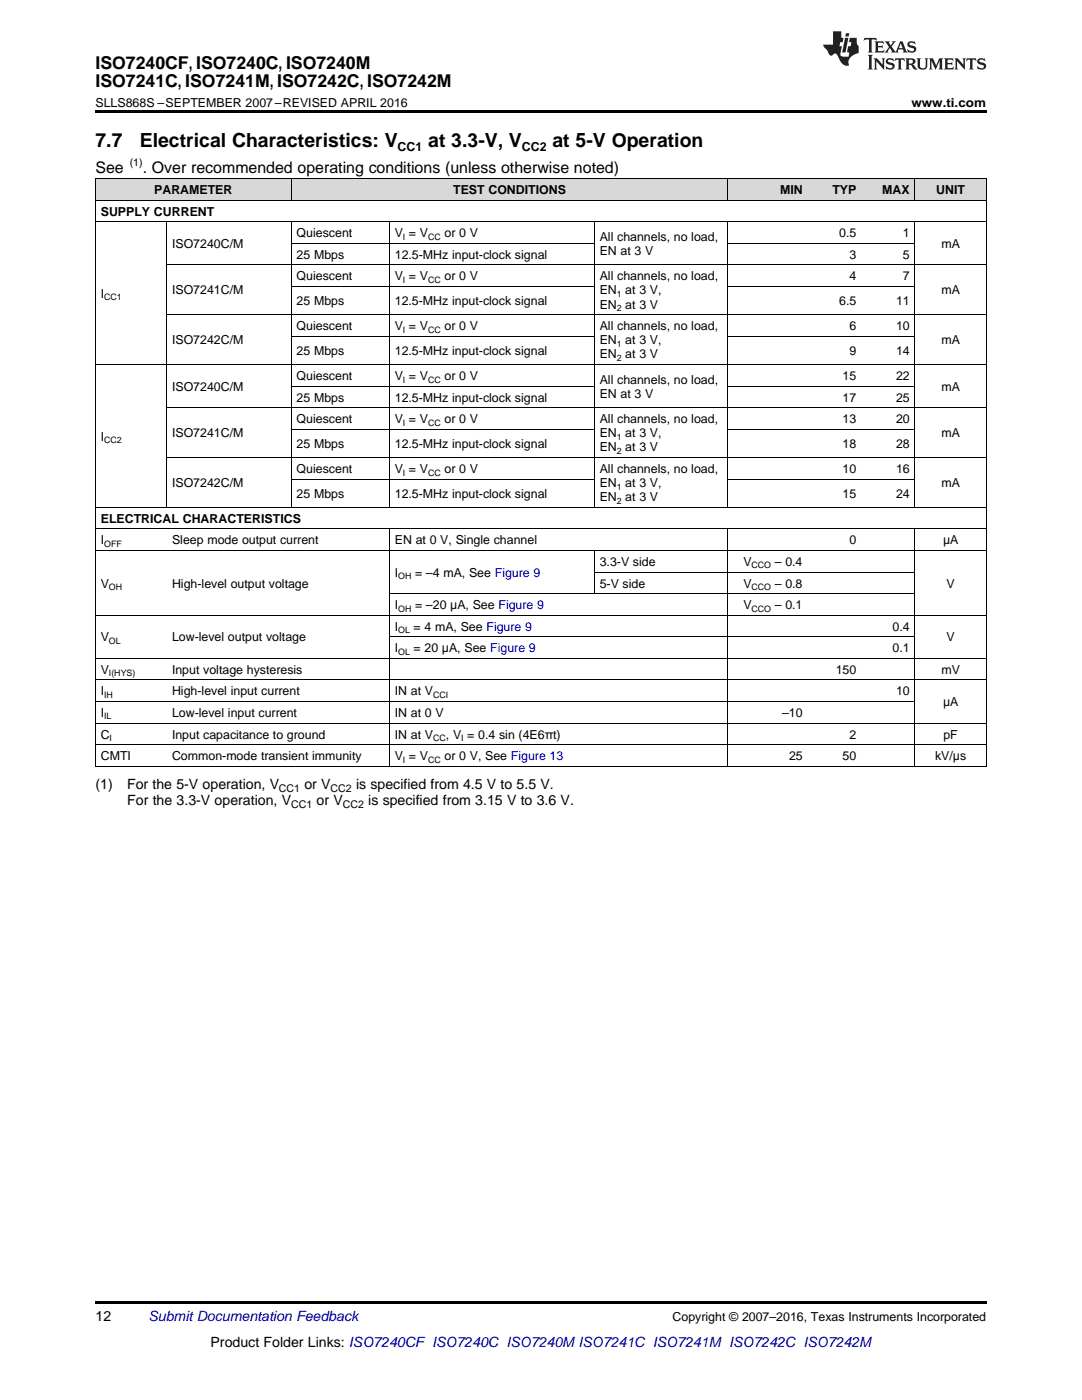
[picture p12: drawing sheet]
<svg xmlns="http://www.w3.org/2000/svg" width="216mm" height="279mm" viewBox="0 0 216 279" stroke-linecap="round" stroke-linejoin="round" font-family="sans-serif">
<defs><g id="words">
<g font-size="3.9">
<text x="19" y="29.3">7.7</text>
<text x="27.9" y="29.3">Electrical Characteristics: V</text>
<text x="85.4" y="29.3">at 3.3-V, V</text>
<text x="110.2" y="29.3">at 5-V Operation</text>
</g>
<g font-size="3.5">
<text x="19" y="13.8">ISO7240CF, ISO7240C, ISO7240M</text>
<text x="19" y="17.3">ISO7241C, ISO7241M, ISO7242C, ISO7242M</text>
</g>
<g font-size="3.2">
<text x="19" y="34.4">See</text>
<text x="28.5" y="34.4">. Over recommended operating conditions (unless otherwise noted)</text>
</g>
<g font-size="2.8">
<text x="19" y="157.6">(1)</text>
<text x="25.4" y="157.6">For the 5-V operation, V</text>
<text x="25.4" y="160.7">For the 3.3-V operation, V</text>
<text x="60.7" y="157.6">or V</text>
<text x="63.2" y="160.7">or V</text>
<text x="71" y="157.6">is specified from 4.5 V to 5.5 V.</text>
<text x="73.5" y="160.7">is specified from 3.15 V to 3.6 V.</text>
<text x="19" y="263.6">12</text>
<text x="42" y="268.9">Product Folder Links: ISO7240CF ISO7240C ISO7240M ISO7241C ISO7241M ISO7242C ISO7242M</text>
</g>
<text font-size="2.8" fill="#0000c8" x="29.6" y="263.6">Submit Documentation Feedback</text>
<g font-size="2.5">
<text x="19" y="21.4">SLLS868S –SEPTEMBER 2007–REVISED APRIL 2016</text>
<text x="181.9" y="21.4">www.ti.com</text>
<text x="79.3" y="30.1">CC1</text>
<text x="104.1" y="30.1">CC2</text>
<text x="30.8" y="38.7">PARAMETER</text>
<text x="90.4" y="38.7">TEST CONDITIONS</text>
<text x="155.7" y="38.7">MIN</text>
<text x="166.1" y="38.7">TYP</text>
<text x="176" y="38.7">MAX</text>
<text x="186.8" y="38.7">UNIT</text>
<text x="20.1" y="43">SUPPLY CURRENT</text>
<text x="59.2" y="47.3">Quiescent</text>
<text x="78.8" y="47.3">V = V</text>
<text x="88.7" y="47.3">or 0 V</text>
<text x="167.5" y="47.3">0.5</text>
<text x="180.2" y="47.3">1</text>
<text x="34.3" y="49.5">ISO7240C/M</text>
<text x="59.2" y="51.6">25 Mbps</text>
<text x="78.8" y="51.6">12.5-MHz input-clock signal</text>
<text x="119.7" y="48.1">All channels, no load,</text>
<text x="119.7" y="50.9">EN at 3 V</text>
<text x="169.5" y="51.6">3</text>
<text x="180.2" y="51.6">5</text>
<text x="187.9" y="49.5">mA</text>
<text x="20.1" y="59.4">I</text>
<text x="34.3" y="58.8">ISO7241C/M</text>
<text x="59.2" y="56">Quiescent</text>
<text x="78.8" y="56">V = V</text>
<text x="88.7" y="56">or 0 V</text>
<text x="119.7" y="56">All channels, no load,</text>
<text x="119.7" y="58.8">EN at 3 V,</text>
<text x="169.5" y="56">4</text>
<text x="180.2" y="56">7</text>
<text x="187.9" y="58.8">mA</text>
<text x="59.2" y="60.9">25 Mbps</text>
<text x="59.2" y="65.9">Quiescent</text>
<text x="78.8" y="60.9">12.5-MHz input-clock signal</text>
<text x="78.8" y="65.9">V = V</text>
<text x="88.7" y="65.9">or 0 V</text>
<text x="119.7" y="61.6">EN at 3 V</text>
<text x="119.7" y="65.9">All channels, no load,</text>
<text x="167.5" y="60.9">6.5</text>
<text x="169.5" y="65.9">6</text>
<text x="178.8" y="60.9">11</text>
<text x="178.8" y="65.9">10</text>
<text x="34.3" y="68.7">ISO7242C/M</text>
<text x="59.2" y="70.9">25 Mbps</text>
<text x="78.8" y="70.9">12.5-MHz input-clock signal</text>
<text x="119.7" y="68.7">EN at 3 V,</text>
<text x="119.7" y="71.5">EN at 3 V</text>
<text x="169.5" y="70.9">9</text>
<text x="178.8" y="70.9">14</text>
<text x="187.9" y="68.7">mA</text>
<text x="34.3" y="78">ISO7240C/M</text>
<text x="59.2" y="75.8">Quiescent</text>
<text x="78.8" y="75.8">V = V</text>
<text x="88.7" y="75.8">or 0 V</text>
<text x="119.7" y="76.6">All channels, no load,</text>
<text x="168.1" y="75.8">15</text>
<text x="178.8" y="75.8">22</text>
<text x="187.9" y="78">mA</text>
<text x="59.2" y="80.2">25 Mbps</text>
<text x="78.8" y="80.2">12.5-MHz input-clock signal</text>
<text x="119.7" y="79.4">EN at 3 V</text>
<text x="168.1" y="80.2">17</text>
<text x="178.8" y="80.2">25</text>
<text x="20.1" y="87.9">I</text>
<text x="34.3" y="87.3">ISO7241C/M</text>
<text x="59.2" y="84.5">Quiescent</text>
<text x="59.2" y="89.4">25 Mbps</text>
<text x="78.8" y="84.5">V = V</text>
<text x="78.8" y="89.4">12.5-MHz input-clock signal</text>
<text x="88.7" y="84.5">or 0 V</text>
<text x="119.7" y="84.5">All channels, no load,</text>
<text x="119.7" y="87.3">EN at 3 V,</text>
<text x="168.1" y="84.5">13</text>
<text x="168.1" y="89.4">18</text>
<text x="178.8" y="84.5">20</text>
<text x="178.8" y="89.4">28</text>
<text x="187.9" y="87.3">mA</text>
<text x="59.2" y="94.4">Quiescent</text>
<text x="78.8" y="94.4">V = V</text>
<text x="88.7" y="94.4">or 0 V</text>
<text x="119.7" y="90.1">EN at 3 V</text>
<text x="119.7" y="94.4">All channels, no load,</text>
<text x="168.1" y="94.4">10</text>
<text x="178.8" y="94.4">16</text>
<text x="34.3" y="97.2">ISO7242C/M</text>
<text x="59.2" y="99.4">25 Mbps</text>
<text x="78.8" y="99.4">12.5-MHz input-clock signal</text>
<text x="119.7" y="97.2">EN at 3 V,</text>
<text x="119.7" y="100">EN at 3 V</text>
<text x="168.1" y="99.4">15</text>
<text x="178.8" y="99.4">24</text>
<text x="187.9" y="97.2">mA</text>
<text x="20.1" y="104.4">ELECTRICAL CHARACTERISTICS</text>
<text x="20.1" y="108.7">I</text>
<text x="34.3" y="108.7">Sleep mode output current</text>
<text x="78.8" y="108.7">EN at 0 V, Single channel</text>
<text x="119.7" y="113">3.3-V side</text>
<text x="148.3" y="113">V</text>
<text x="154.6" y="113">– 0.4</text>
<text x="169.5" y="108.7">0</text>
<text x="188.2" y="108.7">μA</text>
<text x="20.1" y="117.3">V</text>
<text x="34.3" y="117.3">High-level output voltage</text>
<text x="78.8" y="115.1">I</text>
<text x="82.8" y="115.1">= –4 mA, See Figure 9</text>
<text x="119.7" y="117.3">5-V side</text>
<text x="148.3" y="117.3">V</text>
<text x="154.6" y="117.3">– 0.8</text>
<text x="188.9" y="117.3">V</text>
<text x="78.8" y="121.6">I</text>
<text x="78.8" y="125.9">I</text>
<text x="82.5" y="125.9">= 4 mA, See Figure 9</text>
<text x="82.8" y="121.6">= –20 μA, See Figure 9</text>
<text x="148.3" y="121.6">V</text>
<text x="154.6" y="121.6">– 0.1</text>
<text x="178.1" y="125.9">0.4</text>
<text x="20.1" y="128">V</text>
<text x="34.3" y="128">Low-level output voltage</text>
<text x="78.8" y="130.2">I</text>
<text x="82.5" y="130.2">= 20 μA, See Figure 9</text>
<text x="178.1" y="130.2">0.1</text>
<text x="188.9" y="128">V</text>
<text x="20.1" y="134.5">V</text>
<text x="34.3" y="134.5">Input voltage hysteresis</text>
<text x="166.8" y="134.5">150</text>
<text x="187.9" y="134.5">mV</text>
<text x="20.1" y="138.8">I</text>
<text x="20.1" y="143.1">I</text>
<text x="34.3" y="138.8">High-level input current</text>
<text x="34.3" y="143.1">Low-level input current</text>
<text x="78.8" y="138.8">IN at V</text>
<text x="78.8" y="143.1">IN at 0 V</text>
<text x="156.1" y="143.1">–10</text>
<text x="178.8" y="138.8">10</text>
<text x="188.2" y="140.9">μA</text>
<text x="20.1" y="147.4">C</text>
<text x="34.3" y="147.4">Input capacitance to ground</text>
<text x="78.8" y="147.4">IN at V</text>
<text x="89" y="147.4">, V = 0.4 sin (4E6πt)</text>
<text x="169.5" y="147.4">2</text>
<text x="188.2" y="147.4">pF</text>
<text x="20.1" y="151.7">CMTI</text>
<text x="34.3" y="151.7">Common-mode transient immunity</text>
<text x="78.8" y="151.7">V = V</text>
<text x="88.7" y="151.7">or 0 V, See Figure 13</text>
<text x="157.4" y="151.7">25</text>
<text x="168.1" y="151.7">50</text>
<text x="186.6" y="151.7">kV/μs</text>
<text x="134.2" y="263.6">Copyright © 2007–2016, Texas Instruments Incorporated</text>
</g>
<g font-size="2.1">
<text x="25.9" y="33.2">(1)</text>
<text x="55.7" y="158.1">CC1</text>
<text x="58.1" y="161.3">CC1</text>
<text x="66" y="158.1">CC2</text>
<text x="68.4" y="161.3">CC2</text>
</g>
<g font-size="1.8">
<text x="80.4" y="47.8">I</text>
<text x="85.4" y="47.8">CC</text>
<text x="20.8" y="59.9">CC1</text>
<text x="80.4" y="56.4">I</text>
<text x="85.4" y="56.4">CC</text>
<text x="123.1" y="59.3">1</text>
<text x="123.1" y="62.1">2</text>
<text x="80.4" y="66.4">I</text>
<text x="85.4" y="66.4">CC</text>
<text x="123.1" y="69.2">1</text>
<text x="80.4" y="76.3">I</text>
<text x="85.4" y="76.3">CC</text>
<text x="123.1" y="72">2</text>
<text x="20.8" y="88.4">CC2</text>
<text x="80.4" y="84.9">I</text>
<text x="85.4" y="84.9">CC</text>
<text x="123.1" y="87.8">1</text>
<text x="80.4" y="94.9">I</text>
<text x="85.4" y="94.9">CC</text>
<text x="123.1" y="90.6">2</text>
<text x="123.1" y="97.7">1</text>
<text x="123.1" y="100.5">2</text>
<text x="20.8" y="109.1">OFF</text>
<text x="150" y="113.5">CCO</text>
<text x="21.7" y="117.8">OH</text>
<text x="79.4" y="115.6">OH</text>
<text x="150" y="117.8">CCO</text>
<text x="79.4" y="122.1">OH</text>
<text x="150" y="122.1">CCO</text>
<text x="21.7" y="128.5">OL</text>
<text x="79.4" y="126.4">OL</text>
<text x="79.4" y="130.7">OL</text>
<text x="21.7" y="135">I(HYS)</text>
<text x="20.8" y="139.3">IH</text>
<text x="20.8" y="143.6">IL</text>
<text x="86.4" y="139.3">CCI</text>
<text x="21.9" y="147.9">I</text>
<text x="86.4" y="147.9">CC</text>
<text x="92" y="147.9">I</text>
<text x="80.4" y="152.2">I</text>
<text x="85.4" y="152.2">CC</text>
</g>
</g></defs>
<g fill="#d8d8d8">
<path d="M19 35.7h14.3v4.3h-14.3z"/>
<path d="M33.3 35.7h24.8v4.3h-24.8z"/>
<path d="M58.1 35.7h19.6v4.3h-19.6z"/>
<path d="M77.7 35.7h40.9v4.3h-40.9z"/>
<path d="M118.6 35.7h26.7v4.3h-26.7z"/>
<path d="M145.3 35.7h16v4.3h-16z"/>
<path d="M161.3 35.7h10.6v4.3h-10.6z"/>
<path d="M171.9 35.7h10.7v4.3h-10.7z"/>
<path d="M182.6 35.7h14.2v4.3h-14.2z"/>
</g>
<path d="M19 22h177.8v.5h-177.8zM19 152.9l.2 .1zM58 152.9l.1 .1zM77.6 152.9l.1 .1zM118.5 152.9l.1 .1zM145.2 152.9l.1 .1zM161.2 152.9l.1 .1zM171.8 152.9l.1 .1zM182.5 152.9l.1 .1zM196.7 152.9l.1 .1zM19 259.7h177.8v.5h-177.8z" fill="#000"/>
<g fill="none" stroke="#000" stroke-width=".2">
<path d="M19 35.6l177.8 .1v117.3M19 40h177.8M19.1 35.7v117.3M58.1 35.7v4.3M145.2 35.7v4.3M182.5 35.7v4.3M19 44.3h177.8M33.2 44.3v57M33.3 52.9h163.5M58.1 44.3v57M58.1 57.2h60.5M58.1 48.6h60.5"/>
<path d="M77.7 44.3v57M118.6 44.3v57M145.2 44.3v57M145.3 57.2h37.3M145.3 48.6h37.3M182.5 44.3v57M19 72.8h177.8M33.3 62.8h163.5M58.1 77.1h60.5M58.1 67.1h60.5M145.3 77.1h37.3M145.3 67.1h37.3"/>
<path d="M33.3 91.3h163.5M33.3 81.4h163.5M58.1 95.6h60.5M58.1 85.7h60.5M145.3 95.6h37.3M145.3 85.7h37.3M19 109.9h177.8M19 105.6h177.8M19 101.3h177.8M77.7 105.6v47.4M77.7 118.5h104.9M118.6 109.9v8.6"/>
<path d="M118.6 114.2h64M145.2 105.6v47.4M182.5 105.6v47.4M19 140h163.6M19 135.7h177.8M19 131.4h177.8M19 122.8h177.8M77.7 127.1h104.9M19 152.9h177.8M19 148.6h177.8M19 144.3h177.8"/>
</g>
<g fill="#231f20">
<path d="M172.5 7.6l-.1 .5 .4-.2h.6v.1v2.1l-.2 .4h.9l-.2-.4v-2.1l.1-.1h.5l.5 .2-.2-.5zM174.5 8.3l.2 .3v1.5l-.2 .4h1.8l.2-.6a1.04 1.04 0 0 1-1.3 .2v-.7h.6l.3 .2v-.6l-.3 .2h-.6v-.6l.8-.1 .4 .3-.2-.5zM176.5 8.3l.9 1.1-.9 1.1h.8l-.2-.2 .4-.7 .5 .7-.2 .2h1.5l-.2-.2 .2-.4h.9l.1 .4-.2 .2h1l-.3-.3-.7-1.9h-.5l-.9 2-.8-1 .9-1h-.8l.1 .3-.4 .5-.3-.6 .1-.2zM179.7 8.6l.4 1h-.7zM181.3 8.4a.63 .63 0 0 0-.2 .7 .63 .63 0 0 0 .6 .4l.6 .2 .1 .2a.75 .75 0 0 1-.7 .4 .75 .75 0 0 1-.6-.5l.1 .7 .1-.1a1.11 1.11 0 0 0 1.5-.6 1.13 1.13 0 0 0-1.2-.8l-.1-.4a1.04 1.04 0 0 1 1.2 .2l-.2-.5-.2 .1-.4-.2zM173.2 10.9l.2 .4v2.2l-.2 .4h1l-.3-.4v-2.2l.3-.4zM174.3 11.6l.3 .4v1.5l-.3 .4h.8l-.2-.4v-1.3l1.5 1.7v-1.9l.2-.4h-.7l.2 .4v.9l-1.1-1.3zM177 11.8a.62 .62 0 0 0-.2 .7 .62 .62 0 0 0 .6 .4l.6 .1 .1 .3a.76 .76 0 0 1-.7 .3 .76 .76 0 0 1-.7-.4l.2 .7 .1-.1a1.11 1.11 0 0 0 1.5-.6 1.13 1.13 0 0 0-1.2-.8l-.1-.4a1.04 1.04 0 0 1 1.2 .2l-.2-.6-.2 .1-.5-.1zM178.7 11.6l-.2 .6a.61 .61 0 0 1 .8-.3v1.6l-.2 .4h.9l-.2-.4v-1.6a.63 .63 0 0 1 .7 .3l-.1-.6zM180.6 11.6l.3 .4v1.5l-.3 .4h1l-.2-.2-.1-.8 .6 .2a.76 .76 0 0 0 1.2 .7l-1-1a.58 .58 0 0 0 .6-.5 .58 .58 0 0 0-.5-.6zM181.4 11.9h.1a.45 .45 0 0 1 .5 .1 .45 .45 0 0 1 .1 .5l-.8 .2zM182.9 11.6l.2 .2a2.17 2.17 0 0 0 .3 1.9 .99 .99 0 0 0 1.6-.6v-1.1l.2-.4h-.7l.2 .2a1.92 1.92 0 0 1-.2 1.8 .6 .6 0 0 1-.9-.5v-1.1l.2-.4zM185.4 11.6l.2 .4v1.5l-.2 .4h.7l-.2-.4v-1.4l.8 1.8 .8-1.8v1.4l-.2 .4h.9l-.2-.4v-1.5l.2-.4h-.8l-.6 1.5-.6-1.5zM188.4 11.6l.2 .4v1.5l-.2 .4h1.8l.1-.6a1.04 1.04 0 0 1-1.2 .1v-.6h.5l.4 .2v-.6l-.4 .2h-.5v-.7h.8l.3 .3-.1-.6zM190.5 11.6l.2 .4v1.5l-.2 .4h.7l-.2-.4v-1.3l1.5 1.7v-1.9l.2-.4h-.7l.2 .4v.9l-1.1-1.3zM192.9 11.6l-.1 .6a.61 .61 0 0 1 .7-.3l.1 1.6-.3 .4h1l-.3-.4 .1-1.6a.63 .63 0 0 1 .7 .3l-.1-.6zM195.2 11.8a.62 .62 0 0 0-.2 .7 .62 .62 0 0 0 .6 .4l.6 .1 .1 .3a.76 .76 0 0 1-.7 .3 .76 .76 0 0 1-.6-.4l.1 .7 .1-.1a1.11 1.11 0 0 0 1.6-.6 1.13 1.13 0 0 0-1.3-.8l-.1-.4a1.04 1.04 0 0 1 1.2 .2l-.1-.6-.2 .1-.5-.1z"/>
<path d="M166.2 6.3v2.6h-1.9v.4l.8 .9a.91 .91 0 0 0 1 .8 .56 .56 0 0 1 .5-.3 .56 .56 0 0 1 .5 .3l.4 .8a1.53 1.53 0 0 0 1.9 1.2 1.54 1.54 0 0 1 1-2.1l.9-.3v-1.4a1.52 1.52 0 0 1-.4-1.6h-1.3l-.2 .8h.5l-.2 .8h-.5l-.1 1v.2l.4 .1-.2 .8a1.93 1.93 0 0 1-1.6-.3l.3-1.8h-.5l.2-.8h.4l.2-.8h-.4v-1.3zM168.6 7.6l-.6 2.9h.7l.6-2.9zM168.8 6.6l-.1 .7h.6l.2-.7z"/>
</g>
<use href="#words"/>
</svg>
